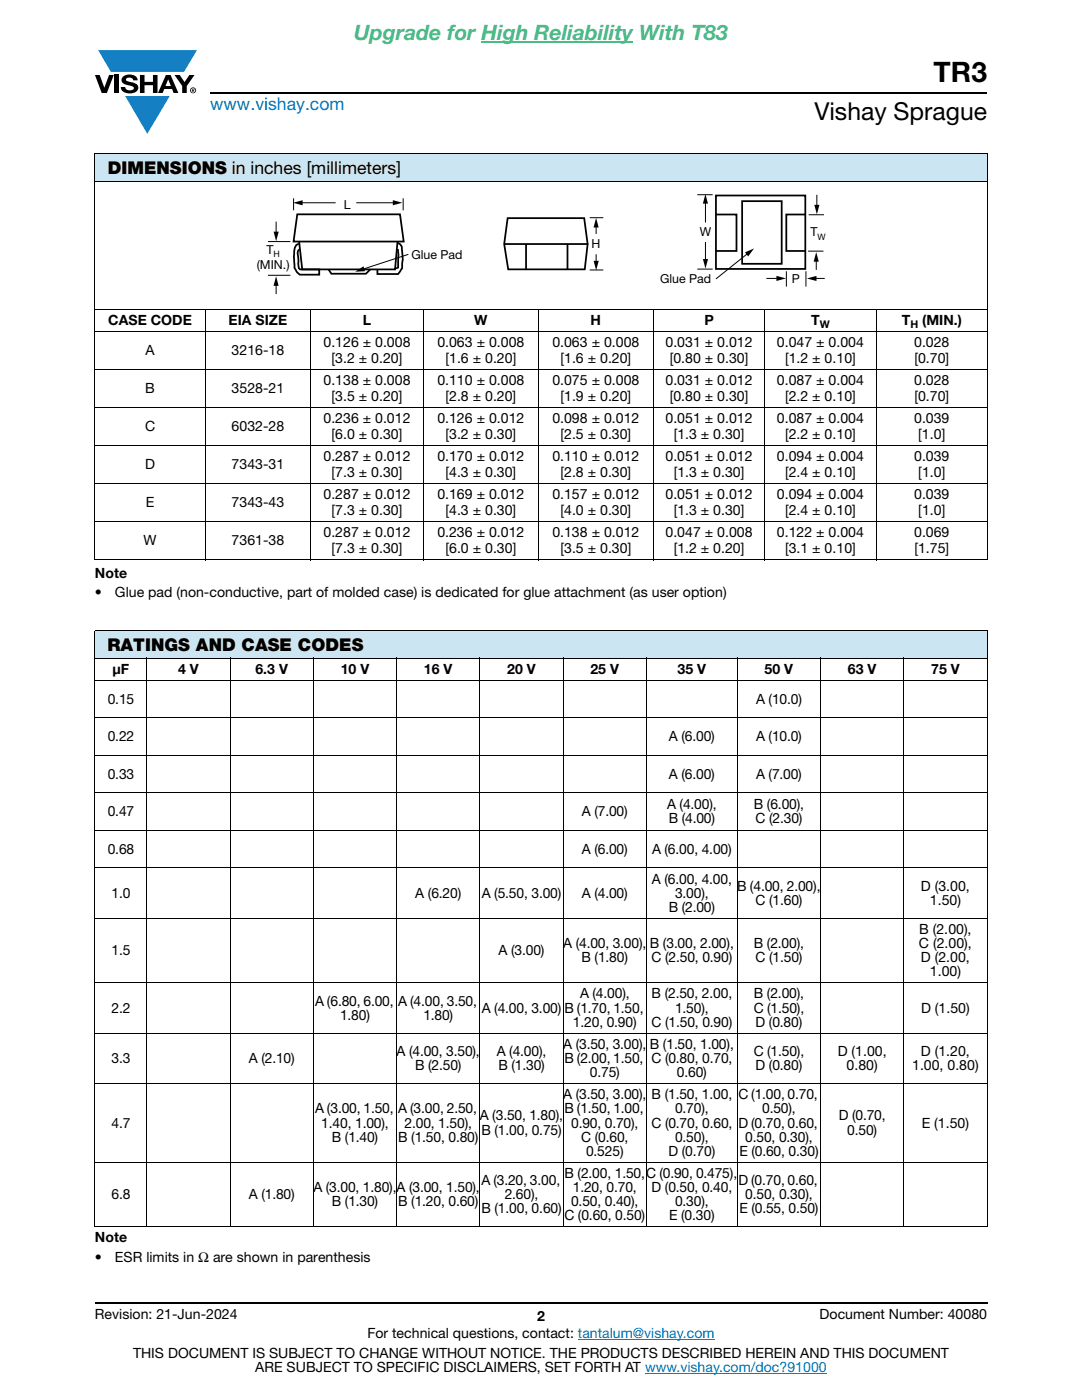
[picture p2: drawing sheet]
<svg xmlns="http://www.w3.org/2000/svg" width="216mm" height="279mm" viewBox="0 0 216 279" stroke-linecap="round" stroke-linejoin="round" font-family="sans-serif">
<defs><g id="words">
<text font-size="5.6" x="186.3" y="16.4">TR3</text>
<text font-size="4.9" x="162.5" y="24">Vishay Sprague</text>
<text font-size="4.2" fill="#4cbb84" x="70.7" y="8">Upgrade for High Reliability With T83</text>
<text font-size="3.5" fill="#007ec4" x="42" y="21.9">www.vishay.com</text>
<g font-size="3.5">
<text x="21.5" y="34.8">DIMENSIONS in inches [millimeters]</text>
<text x="21.4" y="129.9">RATINGS AND CASE CODES</text>
</g>
<g font-size="2.8">
<text x="21.6" y="64.9">CASE CODE</text>
<text x="45.6" y="64.9">EIA SIZE</text>
<text x="72.4" y="64.9">L</text>
<text x="94.6" y="64.9">W</text>
<text x="117.9" y="64.9">H</text>
<text x="140.5" y="64.9">P</text>
<text x="161.9" y="64.9">T</text>
<text x="179.9" y="64.9">T</text>
<text x="184" y="64.9">(MIN.)</text>
<text x="29" y="70.9">A</text>
<text x="46.2" y="70.9">3216-18</text>
<text x="64.6" y="69.3">0.126 ± 0.008</text>
<text x="87.3" y="69.3">0.063 ± 0.008</text>
<text x="110.2" y="69.3">0.063 ± 0.008</text>
<text x="132.8" y="69.3">0.031 ± 0.012</text>
<text x="155" y="69.3">0.047 ± 0.004</text>
<text x="182.4" y="69.3">0.028</text>
<text x="64.6" y="76.9">0.138 ± 0.008</text>
<text x="66.2" y="72.5">[3.2 ± 0.20]</text>
<text x="87.3" y="76.9">0.110 ± 0.008</text>
<text x="88.9" y="72.5">[1.6 ± 0.20]</text>
<text x="110.2" y="76.9">0.075 ± 0.008</text>
<text x="111.8" y="72.5">[1.6 ± 0.20]</text>
<text x="132.8" y="76.9">0.031 ± 0.012</text>
<text x="133.6" y="72.5">[0.80 ± 0.30]</text>
<text x="155" y="76.9">0.087 ± 0.004</text>
<text x="156.7" y="72.5">[1.2 ± 0.10]</text>
<text x="182.4" y="76.9">0.028</text>
<text x="182.5" y="72.5">[0.70]</text>
<text x="29" y="78.5">B</text>
<text x="46.2" y="78.5">3528-21</text>
<text x="66.2" y="80.1">[3.5 ± 0.20]</text>
<text x="88.9" y="80.1">[2.8 ± 0.20]</text>
<text x="111.8" y="80.1">[1.9 ± 0.20]</text>
<text x="133.6" y="80.1">[0.80 ± 0.30]</text>
<text x="156.7" y="80.1">[2.2 ± 0.10]</text>
<text x="182.5" y="80.1">[0.70]</text>
<text x="28.9" y="86.1">C</text>
<text x="46.2" y="86.1">6032-28</text>
<text x="64.6" y="84.5">0.236 ± 0.012</text>
<text x="66.2" y="87.7">[6.0 ± 0.30]</text>
<text x="87.3" y="84.5">0.126 ± 0.012</text>
<text x="88.9" y="87.7">[3.2 ± 0.30]</text>
<text x="110.2" y="84.5">0.098 ± 0.012</text>
<text x="111.8" y="87.7">[2.5 ± 0.30]</text>
<text x="132.8" y="84.5">0.051 ± 0.012</text>
<text x="134.4" y="87.7">[1.3 ± 0.30]</text>
<text x="155" y="84.5">0.087 ± 0.004</text>
<text x="156.7" y="87.7">[2.2 ± 0.10]</text>
<text x="182.4" y="84.5">0.039</text>
<text x="183.2" y="87.7">[1.0]</text>
<text x="29" y="93.7">D</text>
<text x="46.2" y="93.7">7343-31</text>
<text x="64.6" y="92.1">0.287 ± 0.012</text>
<text x="66.2" y="95.2">[7.3 ± 0.30]</text>
<text x="87.3" y="92.1">0.170 ± 0.012</text>
<text x="88.9" y="95.2">[4.3 ± 0.30]</text>
<text x="110.2" y="92.1">0.110 ± 0.012</text>
<text x="111.8" y="95.2">[2.8 ± 0.30]</text>
<text x="132.8" y="92.1">0.051 ± 0.012</text>
<text x="134.4" y="95.2">[1.3 ± 0.30]</text>
<text x="155" y="92.1">0.094 ± 0.004</text>
<text x="156.7" y="95.2">[2.4 ± 0.10]</text>
<text x="182.4" y="92.1">0.039</text>
<text x="183.2" y="95.2">[1.0]</text>
<text x="29.1" y="101.2">E</text>
<text x="46.2" y="101.2">7343-43</text>
<text x="64.6" y="99.7">0.287 ± 0.012</text>
<text x="87.3" y="99.7">0.169 ± 0.012</text>
<text x="110.2" y="99.7">0.157 ± 0.012</text>
<text x="132.8" y="99.7">0.051 ± 0.012</text>
<text x="155" y="99.7">0.094 ± 0.004</text>
<text x="182.4" y="99.7">0.039</text>
<text x="64.6" y="107.3">0.287 ± 0.012</text>
<text x="66.2" y="102.8">[7.3 ± 0.30]</text>
<text x="87.3" y="107.3">0.236 ± 0.012</text>
<text x="88.9" y="102.8">[4.3 ± 0.30]</text>
<text x="110.2" y="107.3">0.138 ± 0.012</text>
<text x="111.8" y="102.8">[4.0 ± 0.30]</text>
<text x="132.8" y="107.3">0.047 ± 0.008</text>
<text x="134.4" y="102.8">[1.3 ± 0.30]</text>
<text x="155" y="107.3">0.122 ± 0.004</text>
<text x="156.7" y="102.8">[2.4 ± 0.10]</text>
<text x="182.4" y="107.3">0.069</text>
<text x="183.2" y="102.8">[1.0]</text>
<text x="28.6" y="108.8">W</text>
<text x="46.2" y="108.8">7361-38</text>
<text x="66.2" y="110.4">[7.3 ± 0.30]</text>
<text x="88.9" y="110.4">[6.0 ± 0.30]</text>
<text x="111.8" y="110.4">[3.5 ± 0.30]</text>
<text x="134.4" y="110.4">[1.2 ± 0.20]</text>
<text x="156.7" y="110.4">[3.1 ± 0.10]</text>
<text x="182.5" y="110.4">[1.75]</text>
<text x="18.9" y="115.4">Note</text>
<text x="18.9" y="119.2">•</text>
<text x="22.9" y="119.2">Glue pad (non-conductive, part of molded case) is dedicated for glue attachment (as user option)</text>
<text x="22.5" y="134.4">μF</text>
<text x="35.5" y="134.4">4 V</text>
<text x="51" y="134.4">6.3 V</text>
<text x="68" y="134.4">10 V</text>
<text x="84.6" y="134.4">16 V</text>
<text x="101.2" y="134.4">20 V</text>
<text x="117.8" y="134.4">25 V</text>
<text x="135.2" y="134.4">35 V</text>
<text x="152.6" y="134.4">50 V</text>
<text x="169.2" y="134.4">63 V</text>
<text x="185.8" y="134.4">75 V</text>
<text x="21.5" y="140.4">0.15</text>
<text x="150.9" y="140.4">A (10.0)</text>
<text x="21.5" y="147.9">0.22</text>
<text x="133.5" y="147.9">A (6.00)</text>
<text x="150.9" y="147.9">A (10.0)</text>
<text x="21.5" y="155.4">0.33</text>
<text x="133.5" y="155.4">A (6.00)</text>
<text x="150.9" y="155.4">A (7.00)</text>
<text x="133.1" y="161.5">A (4.00),</text>
<text x="150.4" y="161.5">B (6.00),</text>
<text x="21.5" y="162.9">0.47</text>
<text x="116.1" y="162.9">A (7.00)</text>
<text x="133.4" y="164.3">B (4.00)</text>
<text x="150.7" y="164.3">C (2.30)</text>
<text x="21.5" y="170.4">0.68</text>
<text x="116.1" y="170.4">A (6.00)</text>
<text x="130.1" y="170.4">A (6.00, 4.00)</text>
<text x="22.2" y="179.2">1.0</text>
<text x="82.9" y="179.2">A (6.20)</text>
<text x="96.1" y="179.2">A (5.50, 3.00)</text>
<text x="116.1" y="179.2">A (4.00)</text>
<text x="130.1" y="176.3">A (6.00, 4.00,</text>
<text x="134.7" y="179.2">3.00),</text>
<text x="147.1" y="177.7">B (4.00, 2.00),</text>
<text x="183.8" y="177.7">D (3.00,</text>
<text x="133.4" y="182">B (2.00)</text>
<text x="150.7" y="180.6">C (1.60)</text>
<text x="185.5" y="180.6">1.50)</text>
<text x="22.2" y="190.6">1.5</text>
<text x="99.5" y="190.6">A (3.00)</text>
<text x="112.4" y="189.2">A (4.00, 3.00),</text>
<text x="129.7" y="189.2">B (3.00, 2.00),</text>
<text x="150.4" y="189.2">B (2.00),</text>
<text x="183.4" y="189.2">C (2.00),</text>
<text x="183.4" y="186.4">B (2.00),</text>
<text x="116.1" y="192">B (1.80)</text>
<text x="130" y="192">C (2.50, 0.90)</text>
<text x="150.7" y="192">C (1.50)</text>
<text x="183.8" y="192">D (2.00,</text>
<text x="185.5" y="194.9">1.00)</text>
<text x="22.2" y="202.1">2.2</text>
<text x="62.9" y="200.7">A (6.80, 6.00,</text>
<text x="67.9" y="203.5">1.80)</text>
<text x="79.5" y="200.7">A (4.00, 3.50,</text>
<text x="84.5" y="203.5">1.80)</text>
<text x="96.1" y="202.1">A (4.00, 3.00)</text>
<text x="112.6" y="202.1">B (1.70, 1.50,</text>
<text x="115.7" y="199.3">A (4.00),</text>
<text x="130" y="199.3">B (2.50, 2.00,</text>
<text x="134.7" y="202.1">1.50),</text>
<text x="150.4" y="202.1">C (1.50),</text>
<text x="150.4" y="199.3">B (2.00),</text>
<text x="183.8" y="202.1">D (1.50)</text>
<text x="112.4" y="209.3">A (3.50, 3.00),</text>
<text x="114.3" y="204.9">1.20, 0.90)</text>
<text x="129.7" y="209.3">B (1.50, 1.00),</text>
<text x="130" y="204.9">C (1.50, 0.90)</text>
<text x="150.8" y="204.9">D (0.80)</text>
<text x="22.2" y="212.1">3.3</text>
<text x="49.7" y="212.1">A (2.10)</text>
<text x="79.1" y="210.7">A (4.00, 3.50),</text>
<text x="82.8" y="213.6">B (2.50)</text>
<text x="99.1" y="210.7">A (4.00),</text>
<text x="99.4" y="213.6">B (1.30)</text>
<text x="112.6" y="212.1">B (2.00, 1.50,</text>
<text x="117.7" y="215">0.75)</text>
<text x="130" y="212.1">C (0.80, 0.70,</text>
<text x="135.1" y="215">0.60)</text>
<text x="150.4" y="210.7">C (1.50),</text>
<text x="150.8" y="213.6">D (0.80)</text>
<text x="167.2" y="210.7">D (1.00,</text>
<text x="168.9" y="213.6">0.80)</text>
<text x="182" y="213.6">1.00, 0.80)</text>
<text x="183.8" y="210.7">D (1.20,</text>
<text x="112.4" y="219.4">A (3.50, 3.00),</text>
<text x="130" y="219.4">B (1.50, 1.00,</text>
<text x="147.4" y="219.4">C (1.00, 0.70,</text>
<text x="22.2" y="225">4.7</text>
<text x="62.9" y="222.2">A (3.00, 1.50,</text>
<text x="64.1" y="225">1.40, 1.00),</text>
<text x="66.2" y="227.8">B (1.40)</text>
<text x="79.5" y="227.8">B (1.50, 0.80)</text>
<text x="79.5" y="222.2">A (3.00, 2.50,</text>
<text x="80.7" y="225">2.00, 1.50),</text>
<text x="95.8" y="223.6">A (3.50, 1.80),</text>
<text x="96.1" y="226.4">B (1.00, 0.75)</text>
<text x="112.7" y="222.2">B (1.50, 1.00,</text>
<text x="114" y="225">0.90, 0.70),</text>
<text x="116" y="227.8">C (0.60,</text>
<text x="130" y="225">C (0.70, 0.60,</text>
<text x="134.7" y="222.2">0.70),</text>
<text x="134.7" y="227.8">0.50),</text>
<text x="147.4" y="225">D (0.70, 0.60,</text>
<text x="148.7" y="227.8">0.50, 0.30),</text>
<text x="152.1" y="222.2">0.50),</text>
<text x="167.4" y="223.6">D (0.70,</text>
<text x="169.1" y="226.4">0.50)</text>
<text x="183.9" y="225">E (1.50)</text>
<text x="116.9" y="230.7">0.525)</text>
<text x="133.4" y="230.7">D (0.70)</text>
<text x="147.5" y="230.7">E (0.60, 0.30)</text>
<text x="22.2" y="239.3">6.8</text>
<text x="49.7" y="239.3">A (1.80)</text>
<text x="62.5" y="237.9">A (3.00, 1.80),</text>
<text x="79.1" y="237.9">A (3.00, 1.50),</text>
<text x="96.1" y="236.5">A (3.20, 3.00,</text>
<text x="100.7" y="239.3">2.60),</text>
<text x="112.6" y="235.1">B (2.00, 1.50,</text>
<text x="114.3" y="237.9">1.20, 0.70,</text>
<text x="129" y="235.1">C (0.90, 0.475),</text>
<text x="130" y="237.9">D (0.50, 0.40,</text>
<text x="147.4" y="236.5">D (0.70, 0.60,</text>
<text x="148.7" y="239.3">0.50, 0.30),</text>
<text x="66.2" y="240.7">B (1.30)</text>
<text x="79.5" y="240.7">B (1.20, 0.60)</text>
<text x="96.1" y="242.1">B (1.00, 0.60)</text>
<text x="112.6" y="243.5">C (0.60, 0.50)</text>
<text x="114" y="240.7">0.50, 0.40),</text>
<text x="133.5" y="243.5">E (0.30)</text>
<text x="134.7" y="240.7">0.30),</text>
<text x="147.5" y="242.1">E (0.55, 0.50)</text>
<text x="18.9" y="247.9">Note</text>
<text x="18.9" y="251.8">•</text>
<text x="22.9" y="251.8">ESR limits in Ω are shown in parenthesis</text>
<text x="18.9" y="263.3">Revision: 21-Jun-2024</text>
<text x="107.2" y="263.6">2</text>
<text x="163.6" y="263.3">Document Number: 40080</text>
<text x="73.3" y="267.1">For technical questions, contact: tantalum@vishay.com</text>
<text x="26.5" y="271">THIS DOCUMENT IS SUBJECT TO CHANGE WITHOUT NOTICE. THE PRODUCTS DESCRIBED HEREIN AND THIS DOCUMENT</text>
<text x="50.9" y="273.8">ARE SUBJECT TO SPECIFIC DISCLAIMERS, SET FORTH AT www.vishay.com/doc?91000</text>
</g>
<g font-size="2.5">
<text x="68.6" y="41.6">L</text>
<text x="139.6" y="47.2">W</text>
<text x="161.7" y="47.1">T</text>
<text x="51.2" y="53.6">(MIN.)</text>
<text x="53.2" y="50.6">T</text>
<text x="82.1" y="51.7">Glue Pad</text>
<text x="118" y="49.6">H</text>
<text x="131.7" y="56.5">Glue Pad</text>
<text x="158" y="56.5">P</text>
</g>
<g font-size="2.1">
<text x="163.6" y="65.4">W</text>
<text x="181.7" y="65.4">H</text>
</g>
<g font-size="1.8">
<text x="163.1" y="47.8">W</text>
<text x="54.6" y="51.3">H</text>
</g>
</g></defs>
<g fill="#147fc3">
<path d="M19.6 10h19.7l-2.6 4.3h-1.1h-13.5z"/>
<path d="M25 19.2h8.9l-4.5 7.5z"/>
</g>
<g fill="#000">
<path d="M18.9 15h1l.9 2.5 1-2.5h.9l-1.4 3.6h-1zM22.9 15h.9v3.6h-.9zM24.6 15.3a2.1 2.1 0 0 1 2.8 .3l.1 .4h-.9a.79 .79 0 0 0-.7-.5 .79 .79 0 0 0-.8 .4l.3 .3 1 .2a1.08 1.08 0 0 1 1.2 1 1.08 1.08 0 0 1-1.1 1.2 1.73 1.73 0 0 1-2.4-1.2h.9a.96 .96 0 0 0 .8 .6 .96 .96 0 0 0 .9-.4 1.31 1.31 0 0 0-1.2-.6 1.03 1.03 0 0 1-1.1-.6 1.03 1.03 0 0 1 .2-1.1zM27.9 15h.9v1.3h1.7v-1.3h.9v3.6h-.9v-1.6h-1.7v1.6h-.9zM34.8 15h1.1l.9 1.4 1-1.4h1l-1.5 2.2v1.4h-.9v-1.4z"/>
<path d="M33.6 15.9l.5 1.3h-1.1zM33.1 15l-1.6 3.6h1l.3-.8h1.5l.3 .8h1l-1.6-3.6z"/>
<path d="M38.4 17.8h.2v.2h-.2zM38.3 17.7v.7h.1v-.3l.4 .3-.2-.3 .2-.2-.1-.2z"/>
<path d="M38.1 18a.46 .46 0 0 1 .9 0 .46 .46 0 0 1-.9 0zM37.9 18a.6 .6 0 0 0 1.2 0 .6 .6 0 0 0-1.2 0z"/>
</g>
<path d="M42 18.6h155M18.9 260h178.1" fill="none" stroke="#000" stroke-width=".36"/>
<path d="M96.1 8.3h30.3" fill="none" stroke="#4cbb84" stroke-width=".21"/>
<path d="M115.3 267.3h27.3M128.7 274h36.3" fill="none" stroke="#007ec4" stroke-width=".2"/>
<g fill="#cce5f3">
<path d="M18.9 30.7h178.1v5.5h-178.1z"/>
<path d="M18.9 125.8h178.1v5.5h-178.1z"/>
</g>
<g fill="none" stroke="#000" stroke-width=".2">
<path d="M18.9 30.7h178.2M18.9 36.2h178.2M18.9 30.8v80.8M58.6 39.6v2.4M80.4 39.6v2.4M139.1 38.9h3.1M163 38.9v2.3M197 30.8v80.8M53.5 48.2h4.4M53.5 54.9h4.4M55.1 44.2v2.4M55.1 56.7v2"/>
<path d="M60 40.5h7M71.1 40.5h7.6M81.5 50.8l-9.1 2.9M117.7 43.4h2.7M117.7 53.9h2.7M118.9 50.8v1.6M118.9 45.1v1.6M139.1 53.7h3.1M140.8 48.3v3.7M140.8 40.3v4.1M149.2 50.6l-6.3 5.1M152.9 55.6h2.4"/>
<path d="M156.9 54.1v3.1M160.8 54.1v3.1M161.2 50.1h3.1M161.4 42.9h3M162.6 55.6h2M162.9 51.9v2M18.9 61.8h178.2M18.9 66.2h178.2M18.9 73.8h178.2M41 61.7v50.1M62 61.7v50.1M84.5 61.7v50.1"/>
<path d="M107.4 61.7v50.1M130.4 61.7v50.1M152.6 61.7v50.1M174.8 61.7v50.1M18.9 81.4h178.2M18.9 89h178.2M18.9 96.5h178.2M18.9 104.1h178.2M18.9 111.7h178.2M18.9 125.8h178.1M18.9 131.3h178.1M18.9 135.7h178.1"/>
<path d="M18.9 125.9v118.9M29.3 131.2v113.7M45.9 131.2v113.7M62.5 131.2v113.7M79.1 131.2v113.7M95.8 131.2v113.7M112.4 131.2v113.7M129 131.2v113.7M147.1 131.2v113.7M163.7 131.2v113.7M180.3 131.2v113.7M197 125.9v118.9"/>
<path d="M18.9 143.2h178.1M18.9 150.7h178.1M18.9 158.2h178.1M18.9 165.7h178.1M18.9 173.2h178.1M18.9 183.3h178.1M18.9 196.2h178.1M18.9 206.2h178.1M18.9 216.3h178.1M18.9 232h178.1M18.9 244.8h178.1"/>
</g>
<g fill="none" stroke="#000" stroke-width=".35">
<path d="M142.9 39h17.8v14.7h-17.8zM59.3 42.8h20.5l.8 5.4h-22zM59.6 48.6a1.77 1.77 0 0 0-.9 2.1l.1 2.1a2.37 2.37 0 0 0 1 2h3.9v-1h-3.8a2.21 2.21 0 0 1-.3-1.7l-.2-1.6 .1-.5 .2-.2M59.7 48.2l.6 5.6h18.5l.5-5.6M65.6 53.8l.5 .8h6.9l.9-.8M79.3 48.5l.6 .3 .3 .5 .2 2.5-.2 .7a2.71 2.71 0 0 1-.8 2.2h-4.1v-.9M79.4 49.7l.1 1.1-.1 2.6-.4 .2M100.6 48.7h16.8M101.3 43.5h15.3l.7 5.2-.6 5.1h-15.3l-.8-5.1zM105 48.7v5.1M113.2 48.7v5.1M142.9 42.8h4.1v7.3h-4.1"/>
<path d="M148.1 40.1h7.9v12.5h-7.9zM160.7 42.8h-3.8v7.3h3.8"/>
</g>
<g fill="#000">
<path d="M58.5 40.5l1.9-.5v1zM54.6 46.2h1l-.5 1.9zM55.1 55.1l.5 1.9h-1zM70.9 54.2l1.6-1.1 .3 1zM78.4 39.9l1.9 .6-1.9 .5zM118.4 52.1h1.1l-.5 1.9zM118.9 43.5l.6 1.9h-1.1zM140.3 51.7h1l-.5 1.9zM140.8 38.7l.5 1.9h-1.1zM148.7 50.4l1.8-.8-1.2 1.6zM154.9 55l1.9 .6-1.9 .5zM162.5 40.9h1l-.5 1.9z"/>
<path d="M161 55.6l1.9-.5v1zM162.9 50.3l.5 1.9h-1z"/>
</g>
<use href="#words"/>
</svg>
